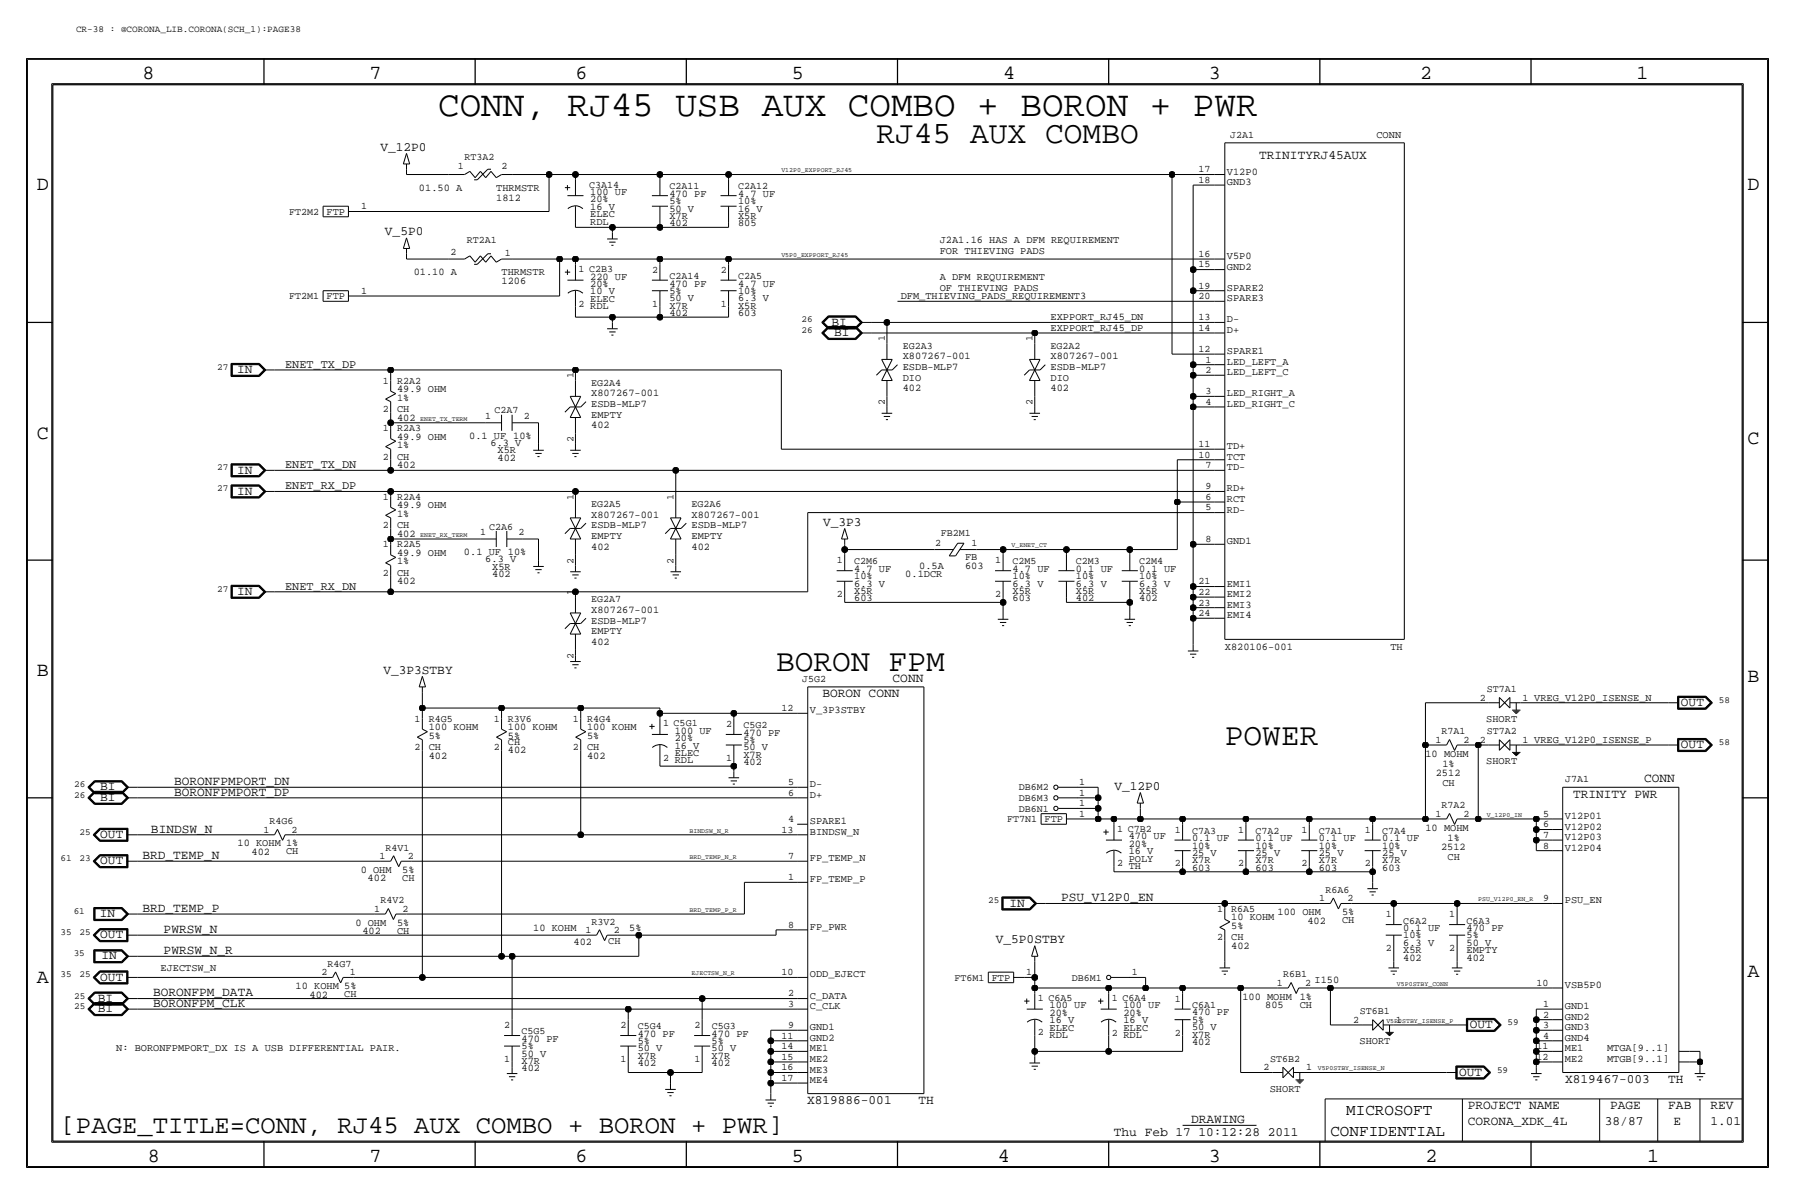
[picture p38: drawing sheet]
<svg xmlns="http://www.w3.org/2000/svg" width="432mm" height="287mm" viewBox="0 0 432 287" stroke-linecap="round" stroke-linejoin="round" font-family="sans-serif">
<defs><g id="words">
<text font-size="8.6" x="105.4" y="28">CONN, RJ45 USB AUX COMBO + BORON + PWR</text>
<g font-size="7.5">
<text x="210.8" y="34.3">RJ45 AUX COMBO</text>
<text x="186.7" y="161.3">BORON FPM</text>
<text x="294.6" y="179.1">POWER</text>
</g>
<text font-size="6.2" x="14.6" y="272.5">[PAGE_TITLE=CONN, RJ45 AUX COMBO + BORON + PWR]</text>
<g font-size="4.8">
<text x="34.3" y="19.1">8</text>
<text x="88.9" y="19.1">7</text>
<text x="138.4" y="19.1">6</text>
<text x="190.5" y="19.1">5</text>
<text x="241.3" y="19.1">4</text>
<text x="290.8" y="19.1">3</text>
<text x="341.6" y="19.1">2</text>
<text x="393.7" y="19.1">1</text>
<text x="8.9" y="45.8">D</text>
<text x="420.4" y="45.8">D</text>
<text x="8.9" y="105.5">C</text>
<text x="420.4" y="106.7">C</text>
<text x="8.9" y="162.6">B</text>
<text x="420.4" y="163.9">B</text>
<text x="8.9" y="236.3">A</text>
<text x="420.4" y="235">A</text>
<text x="35.5" y="279.4">8</text>
<text x="88.9" y="279.4">7</text>
<text x="138.4" y="279.4">6</text>
<text x="190.5" y="279.4">5</text>
<text x="240" y="279.4">4</text>
<text x="290.8" y="279.4">3</text>
<text x="342.9" y="279.4">2</text>
<text x="396.2" y="279.4">1</text>
</g>
<g font-size="3.8">
<text x="323.9" y="268">MICROSOFT</text>
<text x="320" y="273.1">CONFIDENTIAL</text>
</g>
<g font-size="3.1">
<text x="91.5" y="36.2">V_12P0</text>
<text x="302.9" y="38.2">TRINITYRJ45AUX</text>
<text x="92.6" y="56.5">V_5P0</text>
<text x="200.1" y="78.3">BI</text>
<text x="200.7" y="80.8">BI</text>
<text x="57" y="89.7">IN</text>
<text x="57" y="113.8">IN</text>
<text x="57" y="118.9">IN</text>
<text x="198" y="126.4">V_3P3</text>
<text x="57" y="143.1">IN</text>
<text x="92.3" y="162">V_3P3STBY</text>
<text x="197.9" y="167.7">BORON CONN</text>
<text x="214.7" y="164">CONN</text>
<text x="404.4" y="169.7">OUT</text>
<text x="404.4" y="179.9">OUT</text>
<text x="24.1" y="190">BI</text>
<text x="41.9" y="188.8">BORONFPMPORT_DN</text>
<text x="41.9" y="191.3">BORONFPMPORT_DP</text>
<text x="268.1" y="189.9">V_12P0</text>
<text x="378.4" y="191.8">TRINITY PWR</text>
<text x="395.5" y="188">CONN</text>
<text x="24.1" y="192.6">BI</text>
<text x="24.1" y="201.5">OUT</text>
<text x="36.3" y="200.2">BINDSW_N</text>
<text x="24.1" y="207.8">OUT</text>
<text x="34.3" y="206.6">BRD_TEMP_N</text>
<text x="24" y="220.5">IN</text>
<text x="34.3" y="219.3">BRD_TEMP_P</text>
<text x="242.8" y="218">IN</text>
<text x="255.3" y="216.7">PSU_V12P0_EN</text>
<text x="24.1" y="225.6">OUT</text>
<text x="39.4" y="224.3">PWRSW_N</text>
<text x="239.6" y="226.7">V_5P0STBY</text>
<text x="24.4" y="230.7">IN</text>
<text x="39.4" y="229.4">PWRSW_N_R</text>
<text x="24.1" y="235.8">OUT</text>
<text x="36.8" y="239.6">BORONFPM_DATA</text>
<text x="23.5" y="240.8">BI</text>
<text x="23.5" y="243.4">BI</text>
<text x="36.8" y="242.1">BORONFPM_CLK</text>
<text x="353.6" y="247.2">OUT</text>
<text x="351" y="258.6">OUT</text>
<text x="376.5" y="260.4">X819467-003</text>
<text x="401.3" y="260.4">TH</text>
<text x="194.2" y="265.4">X819886-001</text>
<text x="221" y="265.5">TH</text>
<text x="353.1" y="266.8">PROJECT NAME</text>
<text x="387.3" y="266.8">PAGE</text>
<text x="401.3" y="266.8">FAB</text>
<text x="411.5" y="266.8">REV</text>
<text x="268" y="273.1">Thu Feb 17 10:12:28 2011</text>
<text x="286.5" y="270.1">DRAWING</text>
<text x="353.1" y="270.6">CORONA_XDK_4L</text>
<text x="386.1" y="270.6">38/87</text>
<text x="402.6" y="270.6">E</text>
<text x="411.5" y="270.6">1.01</text>
</g>
<g font-size="2.9">
<text x="68.6" y="88.4">ENET_TX_DP</text>
<text x="68.6" y="112.6">ENET_TX_DN</text>
<text x="68.6" y="117.7">ENET_RX_DP</text>
<text x="68.6" y="141.8">ENET_RX_DN</text>
</g>
<g font-size="2.5">
<text x="331.1" y="33.1">CONN</text>
<text x="295.1" y="42">V12P0</text>
<text x="100.8" y="46">01.50 A</text>
<text x="119.4" y="46">THRMSTR</text>
<text x="142" y="46.9">100 UF</text>
<text x="161" y="47.3">470 PF</text>
<text x="177.5" y="47.3">4.7 UF</text>
<text x="295.1" y="44.5">GND3</text>
<text x="78.5" y="51.6">FTP</text>
<text x="119.4" y="48.3">1812</text>
<text x="142" y="48.7">20%</text>
<text x="142" y="50.4">16 V</text>
<text x="142" y="52.2">ELEC</text>
<text x="161" y="50.9">50 V</text>
<text x="161" y="52.6">X7R</text>
<text x="161" y="49.1">5%</text>
<text x="177.5" y="50.9">16 V</text>
<text x="177.5" y="49.1">10%</text>
<text x="177.5" y="52.6">X5R</text>
<text x="142" y="54">RDL</text>
<text x="161" y="54.4">402</text>
<text x="177.5" y="54.4">805</text>
<text x="226.1" y="58.5">J2A1.16 HAS A DFM REQUIREMENT</text>
<text x="226.1" y="61">FOR THIEVING PADS</text>
<text x="295.1" y="62.3">V5P0</text>
<text x="295.1" y="64.8">GND2</text>
<text x="78.5" y="71.9">FTP</text>
<text x="99.5" y="66.1">01.10 A</text>
<text x="120.7" y="66.1">THRMSTR</text>
<text x="120.7" y="68.4">1206</text>
<text x="142" y="67.2">220 UF</text>
<text x="142" y="70.8">10 V</text>
<text x="142" y="69">20%</text>
<text x="161" y="68.9">470 PF</text>
<text x="161" y="70.7">5%</text>
<text x="177.5" y="68.9">4.7 UF</text>
<text x="177.5" y="70.7">10%</text>
<text x="216.7" y="71.9">DFM_THIEVING_PADS_REQUIREMENT3</text>
<text x="226.1" y="69.9">OF THIEVING PADS</text>
<text x="226.1" y="67.4">A DFM REQUIREMENT</text>
<text x="295.1" y="69.9">SPARE2</text>
<text x="142" y="72.5">ELEC</text>
<text x="161" y="72.4">50 V</text>
<text x="161" y="74.2">X7R</text>
<text x="161" y="76">402</text>
<text x="177.5" y="72.4">6.3 V</text>
<text x="177.5" y="76">603</text>
<text x="177.5" y="74.2">X5R</text>
<text x="252.7" y="77">EXPPORT_RJ45_DN</text>
<text x="295.1" y="72.4">SPARE3</text>
<text x="295.1" y="77.5">D-</text>
<text x="252.7" y="79.6">EXPPORT_RJ45_DP</text>
<text x="295.1" y="80.1">D+</text>
<text x="217.2" y="86.4">X807267-001</text>
<text x="217.2" y="89">ESDB-MLP7</text>
<text x="252.7" y="86.4">X807267-001</text>
<text x="252.7" y="89">ESDB-MLP7</text>
<text x="295.1" y="85.1">SPARE1</text>
<text x="295.1" y="87.7">LED_LEFT_A</text>
<text x="95.5" y="94.3">49.9 OHM</text>
<text x="142.2" y="95.3">X807267-001</text>
<text x="217.2" y="91.5">DIO</text>
<text x="217.2" y="94">402</text>
<text x="252.7" y="91.5">DIO</text>
<text x="252.7" y="94">402</text>
<text x="295.1" y="90.2">LED_LEFT_C</text>
<text x="295.1" y="95.3">LED_RIGHT_A</text>
<text x="95.5" y="96.3">1%</text>
<text x="95.5" y="99.1">CH</text>
<text x="95.5" y="101.1">402</text>
<text x="142.2" y="97.8">ESDB-MLP7</text>
<text x="142.2" y="100.4">EMPTY</text>
<text x="295.1" y="97.8">LED_RIGHT_C</text>
<text x="95.5" y="107.8">1%</text>
<text x="95.5" y="105.7">49.9 OHM</text>
<text x="112.9" y="105.5">0.1 UF 10%</text>
<text x="118" y="107.2">6.3 V</text>
<text x="142.2" y="102.9">402</text>
<text x="295.1" y="108">TD+</text>
<text x="95.5" y="110.5">CH</text>
<text x="95.5" y="112.6">402</text>
<text x="119.7" y="110.8">402</text>
<text x="119.7" y="109">X5R</text>
<text x="295.1" y="113.1">TD-</text>
<text x="295.1" y="110.5">TCT</text>
<text x="295.1" y="118.2">RD+</text>
<text x="95.5" y="124.3">1%</text>
<text x="95.5" y="122.2">49.9 OHM</text>
<text x="142.2" y="124.5">X807267-001</text>
<text x="166.4" y="124.5">X807267-001</text>
<text x="295.1" y="123.2">RD-</text>
<text x="295.1" y="120.7">RCT</text>
<text x="95.5" y="129.1">402</text>
<text x="95.5" y="127.1">CH</text>
<text x="142.2" y="127">ESDB-MLP7</text>
<text x="142.2" y="129.6">EMPTY</text>
<text x="166.4" y="129.6">EMPTY</text>
<text x="166.4" y="127">ESDB-MLP7</text>
<text x="295.1" y="130.9">GND1</text>
<text x="95.5" y="135.7">1%</text>
<text x="95.5" y="133.7">49.9 OHM</text>
<text x="111.6" y="133.4">0.1 UF 10%</text>
<text x="116.7" y="135.2">6.3 V</text>
<text x="118.4" y="137">X5R</text>
<text x="142.2" y="132.1">402</text>
<text x="166.4" y="132.1">402</text>
<text x="205.5" y="137.5">4.7 UF</text>
<text x="221.1" y="136.7">0.5A</text>
<text x="232.2" y="136.7">603</text>
<text x="232.2" y="134.7">FB</text>
<text x="243.6" y="137.5">4.7 UF</text>
<text x="258.8" y="137.5">0.1 UF</text>
<text x="274.1" y="137.5">0.1 UF</text>
<text x="95.5" y="138.5">CH</text>
<text x="95.5" y="140.5">402</text>
<text x="118.4" y="138.7">402</text>
<text x="205.5" y="142.8">X5R</text>
<text x="205.5" y="139.2">10%</text>
<text x="205.5" y="141">6.3 V</text>
<text x="217.8" y="138.7">0.1DCR</text>
<text x="243.6" y="142.8">X5R</text>
<text x="243.6" y="139.2">10%</text>
<text x="243.6" y="141">6.3 V</text>
<text x="258.8" y="139.2">10%</text>
<text x="258.8" y="141">6.3 V</text>
<text x="258.8" y="142.8">X5R</text>
<text x="274.1" y="139.2">10%</text>
<text x="274.1" y="141">6.3 V</text>
<text x="274.1" y="142.8">X5R</text>
<text x="295.1" y="143.6">EMI2</text>
<text x="295.1" y="141">EMI1</text>
<text x="142.2" y="147.4">X807267-001</text>
<text x="142.2" y="149.9">ESDB-MLP7</text>
<text x="205.5" y="144.6">603</text>
<text x="243.6" y="144.6">603</text>
<text x="258.8" y="144.6">402</text>
<text x="274.1" y="144.6">402</text>
<text x="295.1" y="148.6">EMI4</text>
<text x="295.1" y="146.1">EMI3</text>
<text x="142.2" y="152.4">EMPTY</text>
<text x="142.2" y="155">402</text>
<text x="294.6" y="156.3">X820106-001</text>
<text x="334.5" y="156.3">TH</text>
<text x="194.8" y="171.5">V_3P3STBY</text>
<text x="357.5" y="173.5">SHORT</text>
<text x="103.1" y="177.6">5%</text>
<text x="103.1" y="175.6">100 KOHM</text>
<text x="122.2" y="177.6">5%</text>
<text x="122.2" y="179.1">CH</text>
<text x="122.2" y="175.6">100 KOHM</text>
<text x="141.2" y="177.6">5%</text>
<text x="141.2" y="175.6">100 KOHM</text>
<text x="162.3" y="176.4">100 UF</text>
<text x="162.3" y="178.2">20%</text>
<text x="162.3" y="180">16 V</text>
<text x="178.8" y="178.6">5%</text>
<text x="178.8" y="176.8">470 PF</text>
<text x="103.1" y="180.4">CH</text>
<text x="103.1" y="182.4">402</text>
<text x="122.2" y="181.2">402</text>
<text x="141.2" y="182.4">402</text>
<text x="141.2" y="180.4">CH</text>
<text x="162.3" y="181.8">ELEC</text>
<text x="178.8" y="180.4">50 V</text>
<text x="178.8" y="182.2">X7R</text>
<text x="178.8" y="183.9">402</text>
<text x="342.9" y="181.9">10 MOHM</text>
<text x="347" y="184.5">1%</text>
<text x="357.5" y="183.7">SHORT</text>
<text x="194.8" y="191.8">D+</text>
<text x="194.8" y="189.3">D-</text>
<text x="345.4" y="186.5">2512</text>
<text x="347" y="188.9">CH</text>
<text x="251.3" y="197.7">FTP</text>
<text x="376.4" y="196.9">V12P01</text>
<text x="57.1" y="203.5">10 KOHM 1%</text>
<text x="194.8" y="200.7">BINDSW_N</text>
<text x="194.8" y="198.2">SPARE1</text>
<text x="271.5" y="203.6">20%</text>
<text x="271.5" y="201.8">470 UF</text>
<text x="286.8" y="202.2">0.1 UF</text>
<text x="302" y="202.2">0.1 UF</text>
<text x="317.2" y="202.2">0.1 UF</text>
<text x="332.5" y="202.2">0.1 UF</text>
<text x="342.9" y="199.7">10 MOHM</text>
<text x="348.2" y="202.2">1%</text>
<text x="376.4" y="202">V12P03</text>
<text x="376.4" y="199.4">V12P02</text>
<text x="60.5" y="205.5">402</text>
<text x="68.8" y="205.4">CH</text>
<text x="86.8" y="209.9">0 OHM</text>
<text x="96.8" y="209.9">5%</text>
<text x="194.8" y="207.1">FP_TEMP_N</text>
<text x="271.5" y="207.2">POLY</text>
<text x="271.5" y="205.4">16 V</text>
<text x="286.8" y="204">10%</text>
<text x="286.8" y="205.8">25 V</text>
<text x="286.8" y="207.6">X7R</text>
<text x="286.8" y="209.3">603</text>
<text x="302" y="207.6">X7R</text>
<text x="302" y="204">10%</text>
<text x="302" y="205.8">25 V</text>
<text x="302" y="209.3">603</text>
<text x="317.2" y="209.3">603</text>
<text x="317.2" y="207.6">X7R</text>
<text x="317.2" y="205.8">25 V</text>
<text x="317.2" y="204">10%</text>
<text x="332.5" y="205.8">25 V</text>
<text x="332.5" y="204">10%</text>
<text x="332.5" y="207.6">X7R</text>
<text x="332.5" y="209.3">603</text>
<text x="346.7" y="204.3">2512</text>
<text x="348.2" y="206.7">CH</text>
<text x="376.4" y="204.5">V12P04</text>
<text x="88.4" y="211.9">402</text>
<text x="96.8" y="211.8">CH</text>
<text x="194.8" y="212.1">FP_TEMP_P</text>
<text x="296.2" y="221.3">10 KOHM</text>
<text x="307.3" y="220">100 OHM</text>
<text x="322.8" y="222">CH</text>
<text x="322.8" y="220">5%</text>
<text x="376.4" y="217.2">PSU_EN</text>
<text x="85.5" y="222.6">0 OHM</text>
<text x="87.2" y="224.6">402</text>
<text x="95.5" y="222.6">5%</text>
<text x="95.5" y="224.5">CH</text>
<text x="128.3" y="223.8">10 KOHM</text>
<text x="138" y="227.1">402</text>
<text x="146.3" y="227">CH</text>
<text x="151.4" y="223.8">5%</text>
<text x="194.8" y="223.6">FP_PWR</text>
<text x="296.2" y="223.3">5%</text>
<text x="296.2" y="226.1">CH</text>
<text x="314.5" y="222.1">402</text>
<text x="337.6" y="227.4">6.3 V</text>
<text x="337.6" y="225.6">10%</text>
<text x="337.6" y="223.8">0.1 UF</text>
<text x="352.8" y="225.6">5%</text>
<text x="352.8" y="227.4">50 V</text>
<text x="352.8" y="223.8">470 PF</text>
<text x="38.6" y="233.4">EJECTSW_N</text>
<text x="296.2" y="228.1">402</text>
<text x="337.6" y="229.2">X5R</text>
<text x="337.6" y="230.9">402</text>
<text x="352.8" y="230.9">402</text>
<text x="352.8" y="229.2">EMPTY</text>
<text x="71.1" y="237.8">10 KOHM 5%</text>
<text x="74.5" y="239.8">402</text>
<text x="82.8" y="239.7">CH</text>
<text x="194.8" y="235">ODD_EJECT</text>
<text x="238.6" y="235.8">FTP</text>
<text x="316.2" y="236.3">I150</text>
<text x="376.4" y="237.5">VSB5P0</text>
<text x="194.8" y="240.1">C_DATA</text>
<text x="194.8" y="242.6">C_CLK</text>
<text x="252.5" y="242.5">100 UF</text>
<text x="252.5" y="244.2">20%</text>
<text x="270.3" y="244.2">20%</text>
<text x="270.3" y="242.5">100 UF</text>
<text x="286.8" y="244.1">470 PF</text>
<text x="286.8" y="245.9">5%</text>
<text x="298.9" y="240.3">100 MOHM</text>
<text x="304.3" y="242.4">805</text>
<text x="312.7" y="240.3">1%</text>
<text x="312.7" y="242.3">CH</text>
<text x="376.4" y="242.6">GND1</text>
<text x="376.4" y="245.2">GND2</text>
<text x="125.5" y="250.5">470 PF</text>
<text x="153.4" y="251">5%</text>
<text x="153.4" y="249.2">470 PF</text>
<text x="171.2" y="249.2">470 PF</text>
<text x="171.2" y="251">5%</text>
<text x="194.8" y="250.2">GND2</text>
<text x="194.8" y="247.7">GND1</text>
<text x="252.5" y="247.8">ELEC</text>
<text x="252.5" y="246">16 V</text>
<text x="252.5" y="249.6">RDL</text>
<text x="270.3" y="246">16 V</text>
<text x="270.3" y="247.8">ELEC</text>
<text x="286.8" y="247.7">50 V</text>
<text x="286.8" y="249.5">X7R</text>
<text x="286.8" y="251.3">402</text>
<text x="327.1" y="251">SHORT</text>
<text x="376.4" y="250.2">GND4</text>
<text x="376.4" y="247.7">GND3</text>
<text x="27.9" y="252.8">N: BORONFPMPORT_DX IS A USB DIFFERENTIAL PAIR.</text>
<text x="125.5" y="254.1">50 V</text>
<text x="125.5" y="255.8">X7R</text>
<text x="125.5" y="257.6">402</text>
<text x="125.5" y="252.3">5%</text>
<text x="153.4" y="252.8">50 V</text>
<text x="153.4" y="254.6">X7R</text>
<text x="153.4" y="256.3">402</text>
<text x="171.2" y="252.8">50 V</text>
<text x="171.2" y="254.6">X7R</text>
<text x="171.2" y="256.3">402</text>
<text x="194.8" y="252.8">ME1</text>
<text x="194.8" y="255.3">ME2</text>
<text x="194.8" y="257.9">ME3</text>
<text x="376.4" y="252.8">ME1</text>
<text x="376.4" y="255.3">ME2</text>
<text x="386.6" y="252.8">MTGA[9..1]</text>
<text x="386.6" y="255.3">MTGB[9..1]</text>
<text x="194.8" y="260.4">ME4</text>
<text x="305.5" y="262.4">SHORT</text>
</g>
<g font-size="2.4">
<text x="295.9" y="33.1">J2A1</text>
<text x="110.1" y="40.7">1</text>
<text x="111.8" y="38.4">RT3A2</text>
<text x="120.6" y="40.7">2</text>
<text x="288.3" y="41.4">17</text>
<text x="141.7" y="45.1">C3A14</text>
<text x="161" y="45.5">C2A11</text>
<text x="177.5" y="45.5">C2A12</text>
<text x="288.3" y="44">18</text>
<text x="69.6" y="51.6">FT2M2</text>
<text x="86.9" y="50.3">1</text>
<text x="112.3" y="58.5">RT2A1</text>
<text x="108.4" y="61.4">2</text>
<text x="121.5" y="61.5">1</text>
<text x="139.2" y="65.3">1 C2B3</text>
<text x="156.9" y="65.6">2</text>
<text x="173.4" y="65.6">2</text>
<text x="288.3" y="61.8">16</text>
<text x="288.3" y="64.3">15</text>
<text x="69.6" y="71.9">FT2M1</text>
<text x="86.9" y="70.7">1</text>
<text x="161" y="67.1">C2A14</text>
<text x="177.5" y="67.1">C2A5</text>
<text x="288.3" y="71.9">20</text>
<text x="288.3" y="69.4">19</text>
<text x="139.2" y="73.7">2 RDL</text>
<text x="156.9" y="73.7">1</text>
<text x="173.4" y="73.7">1</text>
<text x="288.3" y="77">13</text>
<text x="212.9" y="82.1" transform="rotate(-90 212.9 82.1)">1</text>
<text x="217.2" y="83.9">EG2A3</text>
<text x="248.4" y="82.1" transform="rotate(-90 248.4 82.1)">1</text>
<text x="252.7" y="83.9">EG2A2</text>
<text x="288.3" y="79.5">14</text>
<text x="288.3" y="84.6">12</text>
<text x="290" y="89.7">2</text>
<text x="290" y="87.2">1</text>
<text x="92.1" y="92.2">1</text>
<text x="95.5" y="92.3">R2A2</text>
<text x="137.9" y="91" transform="rotate(-90 137.9 91)">1</text>
<text x="142.2" y="92.8">EG2A4</text>
<text x="290" y="94.8">3</text>
<text x="92.1" y="99.1">2</text>
<text x="116.7" y="100.6">1</text>
<text x="118.9" y="99.4">C2A7</text>
<text x="126" y="100.6">2</text>
<text x="212.9" y="97.4" transform="rotate(-90 212.9 97.4)">2</text>
<text x="248.4" y="97.4" transform="rotate(-90 248.4 97.4)">2</text>
<text x="290" y="97.3">4</text>
<text x="92.1" y="103.7">1</text>
<text x="95.5" y="103.7">R2A3</text>
<text x="137.9" y="106.3" transform="rotate(-90 137.9 106.3)">2</text>
<text x="288.3" y="107.5">11</text>
<text x="92.1" y="110.5">2</text>
<text x="288.3" y="110">10</text>
<text x="290" y="112.6">7</text>
<text x="290" y="117.6">9</text>
<text x="92.1" y="120.2">1</text>
<text x="95.5" y="120.2">R2A4</text>
<text x="137.9" y="120.2" transform="rotate(-90 137.9 120.2)">1</text>
<text x="142.2" y="122">EG2A5</text>
<text x="162.1" y="120.2" transform="rotate(-90 162.1 120.2)">1</text>
<text x="166.4" y="122">EG2A6</text>
<text x="290" y="122.7">5</text>
<text x="290" y="120.2">6</text>
<text x="92.1" y="127">2</text>
<text x="92.1" y="131.6">1</text>
<text x="95.5" y="131.6">R2A5</text>
<text x="115.5" y="128.6">1</text>
<text x="117.7" y="127.3">C2A6</text>
<text x="124.7" y="128.6">2</text>
<text x="224.9" y="131.4">2</text>
<text x="226.3" y="128.8">FB2M1</text>
<text x="233.7" y="131.4">1</text>
<text x="290" y="130.3">8</text>
<text x="137.9" y="135.5" transform="rotate(-90 137.9 135.5)">2</text>
<text x="162.1" y="135.5" transform="rotate(-90 162.1 135.5)">2</text>
<text x="201.3" y="135.4">1</text>
<text x="205.5" y="135.7">C2M6</text>
<text x="239.4" y="135.4">1</text>
<text x="243.6" y="135.7">C2M5</text>
<text x="258.8" y="135.7">C2M3</text>
<text x="274.1" y="135.7">C2M4</text>
<text x="92.1" y="138.5">2</text>
<text x="137.9" y="143.1" transform="rotate(-90 137.9 143.1)">1</text>
<text x="201.3" y="143.6">2</text>
<text x="239.4" y="143.6">2</text>
<text x="288.3" y="143">22</text>
<text x="288.3" y="140.5">21</text>
<text x="142.2" y="144.8">EG2A7</text>
<text x="288.3" y="148.1">24</text>
<text x="288.3" y="145.6">23</text>
<text x="137.9" y="158.4" transform="rotate(-90 137.9 158.4)">2</text>
<text x="192.9" y="164">J5G2</text>
<text x="357.6" y="166.4">ST7A1</text>
<text x="99.7" y="173.5">1</text>
<text x="103.1" y="173.5">R4G5</text>
<text x="118.8" y="173.5">1</text>
<text x="122.2" y="173.5">R3V6</text>
<text x="137.8" y="173.5">1</text>
<text x="141.2" y="173.5">R4G4</text>
<text x="188" y="171">12</text>
<text x="356" y="168.5">2</text>
<text x="366.3" y="168.5">1 VREG_V12P0_ISENSE_N</text>
<text x="159.5" y="174.5">1 C5G1</text>
<text x="174.7" y="174.8">2</text>
<text x="178.8" y="175.1">C5G2</text>
<text x="345.3" y="178.6">1</text>
<text x="346.8" y="176.6">R7A1</text>
<text x="352.1" y="178.6">2</text>
<text x="356" y="178.6">2</text>
<text x="357.6" y="176.6">ST7A2</text>
<text x="366.3" y="178.6">1 VREG_V12P0_ISENSE_P</text>
<text x="99.7" y="180.4">2</text>
<text x="118.8" y="180.4">2</text>
<text x="137.8" y="180.4">2</text>
<text x="159.5" y="182.9">2 RDL</text>
<text x="174.7" y="182.9">1</text>
<text x="189.6" y="188.8">5</text>
<text x="189.6" y="191.3">6</text>
<text x="245.1" y="190">DB6M2</text>
<text x="259.6" y="191.3">1</text>
<text x="259.6" y="188.8">1</text>
<text x="376.5" y="188">J7A1</text>
<text x="189.6" y="197.7">4</text>
<text x="242.3" y="197.7">FT7N1</text>
<text x="245.1" y="195.1">DB6N1</text>
<text x="245.1" y="192.6">DB6M3</text>
<text x="259.6" y="193.9">1</text>
<text x="259.6" y="196.4">1</text>
<text x="345.3" y="196.4">1</text>
<text x="346.8" y="194.4">R7A2</text>
<text x="352.1" y="196.4">2</text>
<text x="371.2" y="196.4">5</text>
<text x="63.4" y="200.2">1</text>
<text x="64.8" y="198.2">R4G6</text>
<text x="70.2" y="200.2">2</text>
<text x="188" y="200.2">13</text>
<text x="268.7" y="199.9">1 C7B2</text>
<text x="282.6" y="200.2">1</text>
<text x="286.8" y="200.5">C7A3</text>
<text x="297.8" y="200.2">1</text>
<text x="302" y="200.5">C7A2</text>
<text x="313.1" y="200.2">1</text>
<text x="317.2" y="200.5">C7A1</text>
<text x="328.3" y="200.2">1</text>
<text x="332.5" y="200.5">C7A4</text>
<text x="371.2" y="201.5">7</text>
<text x="371.2" y="198.9">6</text>
<text x="91.3" y="206.6">1</text>
<text x="92.8" y="204.5">R4V1</text>
<text x="98.1" y="206.6">2</text>
<text x="189.6" y="206.6">7</text>
<text x="268.7" y="208.3">2 TH</text>
<text x="282.6" y="208.3">2</text>
<text x="297.8" y="208.3">2</text>
<text x="313.1" y="208.3">2</text>
<text x="328.3" y="208.3">2</text>
<text x="371.2" y="204">8</text>
<text x="189.6" y="211.6">1</text>
<text x="318.8" y="214.7">R6A6</text>
<text x="90" y="219.3">1</text>
<text x="91.5" y="217.2">R4V2</text>
<text x="96.8" y="219.3">2</text>
<text x="292.8" y="219.2">1</text>
<text x="296.2" y="219.3">R6A5</text>
<text x="317.4" y="216.7">1</text>
<text x="324.2" y="216.7">2</text>
<text x="333.4" y="220.5">1</text>
<text x="348.6" y="220.5">1</text>
<text x="371.2" y="216.7">9</text>
<text x="140.8" y="224.3">1</text>
<text x="142.3" y="222.3">R3V2</text>
<text x="147.6" y="224.3">2</text>
<text x="189.6" y="223.1">8</text>
<text x="292.8" y="226.1">2</text>
<text x="337.6" y="222.1">C6A2</text>
<text x="352.8" y="222.1">C6A3</text>
<text x="78.8" y="232.5">R4G7</text>
<text x="333.4" y="228.6">2</text>
<text x="348.6" y="228.6">2</text>
<text x="77.3" y="234.5">2</text>
<text x="84.1" y="234.5">1</text>
<text x="188" y="234.5">10</text>
<text x="189.6" y="239.6">2</text>
<text x="229.6" y="235.8">FT6M1</text>
<text x="246.9" y="234.5">1</text>
<text x="257.8" y="235.8">DB6M1</text>
<text x="272.3" y="234.5">1</text>
<text x="307.2" y="237">1</text>
<text x="308.7" y="235">R6B1</text>
<text x="314" y="237">2</text>
<text x="369.6" y="237">10</text>
<text x="189.6" y="242.1">3</text>
<text x="249.7" y="240.6">1 C6A5</text>
<text x="267.5" y="240.6">1 C6A4</text>
<text x="282.6" y="240.8">1</text>
<text x="286.8" y="242.4">C6A1</text>
<text x="325.5" y="245.9">2</text>
<text x="327.2" y="243.9">ST6B1</text>
<text x="335.8" y="245.9">1</text>
<text x="371.2" y="244.6">2</text>
<text x="371.2" y="242.1">1</text>
<text x="121.3" y="247.2">2</text>
<text x="125.5" y="248.7">C5G5</text>
<text x="149.3" y="247.2">2</text>
<text x="153.4" y="247.4">C5G4</text>
<text x="167" y="247.2">2</text>
<text x="171.2" y="247.4">C5G3</text>
<text x="188" y="249.7">11</text>
<text x="189.6" y="247.2">9</text>
<text x="249.7" y="249">2</text>
<text x="267.5" y="249">2 RDL</text>
<text x="282.6" y="249">2</text>
<text x="371.2" y="249.7">4</text>
<text x="371.2" y="247.2">3</text>
<text x="121.3" y="255.3">1</text>
<text x="149.3" y="255.3">1</text>
<text x="167" y="255.3">1</text>
<text x="188" y="257.4">16</text>
<text x="188" y="254.8">15</text>
<text x="188" y="252.3">14</text>
<text x="303.9" y="257.4">2</text>
<text x="305.6" y="255.3">ST6B2</text>
<text x="314.2" y="257.4">1</text>
<text x="369.6" y="254.8">12</text>
<text x="369.6" y="252.3">11</text>
<text x="188" y="259.9">17</text>
</g>
<g font-size="2.3">
<text x="18.3" y="7.7">CR-38 : @CORONA_LIB.CORONA(SCH_1):PAGE38</text>
<text x="192.8" y="77.5">26</text>
<text x="192.8" y="80.1">26</text>
<text x="52.3" y="89">27</text>
<text x="52.3" y="113.1">27</text>
<text x="52.3" y="118.2">27</text>
<text x="52.3" y="142.3">27</text>
<text x="413.5" y="169">58</text>
<text x="413.5" y="179.1">58</text>
<text x="17.8" y="189.3">26</text>
<text x="17.8" y="191.8">26</text>
<text x="19.1" y="200.7">25</text>
<text x="14.5" y="207.1">61</text>
<text x="19.1" y="207.1">23</text>
<text x="17.7" y="219.8">61</text>
<text x="237.7" y="217.2">25</text>
<text x="14.5" y="224.8">35</text>
<text x="19.1" y="224.8">25</text>
<text x="17.7" y="229.9">35</text>
<text x="14.5" y="235">35</text>
<text x="19.1" y="235">25</text>
<text x="17.8" y="242.6">25</text>
<text x="17.8" y="240.1">25</text>
<text x="362.7" y="246.4">59</text>
<text x="360.1" y="257.9">59</text>
</g>
<g font-size="1.6">
<text x="188" y="41.5">V12P0_EXPPORT_RJ45</text>
<text x="188" y="61.8">V5P0_EXPPORT_RJ45</text>
<text x="101.1" y="101.1">ENET_TX_TERM</text>
<text x="101.1" y="129.1">ENET_RX_TERM</text>
<text x="243.3" y="131.6">V_ENET_CT</text>
<text x="357.6" y="196.4">V_12P0_IN</text>
<text x="165.9" y="200.2">BINDSW_N_R</text>
<text x="165.9" y="206.6">BRD_TEMP_N_R</text>
<text x="165.9" y="219.3">BRD_TEMP_P_R</text>
<text x="355.6" y="216.7">PSU_V12P0_EN_R</text>
<text x="166.4" y="234.5">EJECTSW_N_R</text>
<text x="336" y="237">V5P0STBY_CONN</text>
<text x="333.5" y="245.9">V5P0STBY_ISENSE_P</text>
<text x="317" y="257.4">V5P0STBY_ISENSE_N</text>
</g>
</g></defs>
<!-- layer: Nets -->
<g fill="none" stroke="#000" stroke-width=".24">
<path d="M86.4 50.9h45.7zM97.8 40.7v1.3zM97.8 42h10.1zM123.2 42h8.9zM132.1 42v8.9zM132.1 42h6.3zM138.4 54.7h8.9zM138.4 53.4v1.3zM138.4 42h20.3zM138.4 42v1.2zM147.3 54.7h11.4zM147.3 54.7v1.2z"/>
<path d="M158.7 53.4v1.3zM158.7 42h16.6zM158.7 42v1.2zM158.8 54.7h16.5zM175.3 53.4v1.3zM175.3 42v1.2zM175.3 42h106.6zM281.9 42h10.2zM281.9 42v43.1zM287 44.5v20.3zM287 44.5h5.1zM86.4 71.2h48.2z"/>
<path d="M97.8 61v1.3zM97.8 62.3h10.1zM123.2 62.3h11.4zM134.6 62.3v8.9zM134.6 62.3h3.8zM138.4 73.7v2.6zM138.4 62.3h20.3zM138.4 62.3v1.3zM138.4 76.3h8.9zM147.3 76.3h11.4zM147.3 76.3v1.2zM158.7 73.7v2.6z"/>
<path d="M158.7 62.3h16.6zM158.7 62.3v1.3zM158.8 76.3h16.5zM175.3 62.3h116.8zM175.3 73.7v2.6zM175.3 62.3v1.3zM209.5 77.5h3.9zM213.4 77.5v5.1zM213.4 77.5h78.7zM215.9 72.4h76.2zM287 69.9v17.8zM287 64.8v5.1z"/>
<path d="M287 69.9h5.1zM287 64.8h5.1zM66 89h28zM94 99.1v2.6zM94 89h44.4zM94 89v2.5zM138.4 89h49.6zM138.4 89v2.5zM188 89v19zM209.5 80.1h39.4zM213.4 95.3v2.5zM248.9 95.3v2.5z"/>
<path d="M248.9 80.1h43.2zM248.9 80.1v2.5zM281.9 85.1h10.2zM287 97.8v33.1zM287 95.3v2.5zM287 90.2v5.1zM287 87.7v2.5zM287 97.8h5.1zM287 95.3h5.1zM287 90.2h5.1zM287 87.7h5.1zM66 118.2h28z"/>
<path d="M66 113.1h28zM94 101.7h22.8zM94 118.2v1.2zM94 118.2h44.4zM94 101.7v1.2zM94 113.1h68.6zM94 110.5v2.6zM127 101.7h2.5zM129.5 101.7v5zM138.4 104.2v2.5zM138.4 118.2h153.7zM138.4 118.2v2.5z"/>
<path d="M162.6 113.1h129.5zM162.6 113.1v7.6zM188 108h104.1zM283.2 110.5v10.2zM283.2 110.5h8.9zM94 129.6v1.3zM94 127.1v2.5zM94 138.5v3.8zM94 129.6h21.6zM125.7 129.6h3.8zM129.5 129.6v5.1zM138.4 133.4v2.5z"/>
<path d="M162.6 133.4v2.5zM194.3 123.2h97.8zM194.3 123.2v19.1zM203.2 132.1v1.3zM203.2 130.9v1.2zM203.2 132.1h21.6zM234.9 132.1h6.4zM241.3 132.1h15.2zM241.3 132.1v1.3zM256.5 132.1h15.3zM256.5 132.1v1.3zM271.8 132.1h11.4z"/>
<path d="M271.8 132.1v1.3zM283.2 120.7v11.4zM283.2 120.7h8.9zM287 130.9v10.1zM287 130.9h5.1zM66 142.3h28zM94 142.3h44.4zM138.4 156.3v1.2zM138.4 142.3h55.9zM138.4 142.3v1.3zM203.2 144.8h38.1zM203.2 143.6v1.2z"/>
<path d="M241.3 144.8v2.6zM241.3 143.6v1.2zM256.5 144.8h15.3zM256.5 143.6v1.2zM271.8 143.6v1.2zM271.8 144.8v2.6zM287 148.6v6.4zM287 146.1v2.5zM287 143.6v2.5zM287 141v2.6zM287 148.6h5.1zM287 146.1h5.1z"/>
<path d="M287 143.6h5.1zM287 141h5.1zM101.6 170.2h19zM101.6 166.4v3.8zM101.6 170.2v2.6zM120.6 170.2h19.1zM120.6 170.2v2.6zM139.7 170.2h19.1zM139.7 170.2v2.6zM158.7 170.2v1.3zM158.7 171.5h17.8zM158.7 171.5v1.3z"/>
<path d="M176.5 171.5h15.3zM176.5 171.5v1.3zM342.9 179.1v17.8zM342.9 169v10.1zM342.9 169h15.2zM342.9 179.1h2.5zM353.1 179.1h2.5zM355.6 179.1v17.8zM355.6 179.1h2.5zM365.8 169h35.5zM365.8 179.1h35.5zM33 189.3h158.8z"/>
<path d="M33 191.8h158.8zM101.6 180.4v54.6zM120.6 180.4v49.5zM139.7 180.4v20.3zM158.7 184.2h17.8zM158.7 182.9v1.3zM176.5 184.2v1.3zM176.5 182.9v1.3zM259.1 194.4h5.1zM259.1 191.8h5.1zM259.1 189.3h5.1zM259.1 196.9h5.1z"/>
<path d="M264.2 196.9h3.8zM264.2 194.4v2.5zM264.2 191.8v2.6zM264.2 189.3v2.5zM268 196.9h6.3zM268 196.9v1.3zM274.3 194.4v2.5zM274.3 196.9h10.2zM284.5 196.9h15.2zM284.5 196.9v1.3zM299.7 196.9h15.3zM299.7 196.9v1.3z"/>
<path d="M315 196.9h15.2zM315 196.9v1.3zM330.2 196.9h12.7zM330.2 196.9v1.3zM342.9 196.9h2.5zM353.1 196.9h2.5zM355.6 196.9h14zM369.6 199.4v2.6zM369.6 199.4h3.8zM369.6 196.9v2.5zM369.6 196.9h3.8zM33 207.1h58.4z"/>
<path d="M33 200.7h30.5zM33 219.8h57.2zM71.1 200.7h68.6zM97.8 219.8h81.3zM99.1 207.1h92.7zM139.7 200.7h52.1zM179.1 212.1h12.7zM179.1 212.1v7.7zM251.5 217.2h43.1zM268 209.6h16.5zM268 208.3v1.3zM284.5 209.6h15.2z"/>
<path d="M284.5 208.3v1.3zM294.6 217.2h22.9zM294.6 217.2v1.3zM299.7 209.6h15.3zM299.7 208.3v1.3zM315 209.6h15.2zM315 208.3v1.3zM325.1 217.2h10.2zM330.2 209.6v2.5zM330.2 208.3v1.3zM335.3 217.2h15.2zM335.3 217.2v1.3z"/>
<path d="M350.5 217.2h22.9zM350.5 217.2v1.3zM369.6 202v2.5zM369.6 204.5h3.8zM369.6 202h3.8zM33 235h44.5zM33 224.8h108zM33 229.9h87.6zM85.1 235h16.5zM101.6 235h90.2zM120.6 229.9h2.6zM123.2 229.9v15.3z"/>
<path d="M123.2 229.9h30.5zM148.6 224.8h5.1zM153.7 224.8v5.1zM153.7 224.8h33zM186.7 223.6h5.1zM186.7 223.6v1.2zM246.4 235h2.5zM248.9 231.2v3.8zM248.9 235v2.5zM248.9 237.5h17.8zM248.9 237.5v1.3zM266.7 237.5v1.3z"/>
<path d="M266.7 237.5h8.9zM271.8 235h3.8zM275.6 235v2.5zM275.6 237.5h8.9zM284.5 237.5h14zM284.5 237.5v1.3zM294.6 226.1v5.1zM298.4 237.5h8.9zM298.4 237.5v20.4zM315 237.5h5zM320 237.5v8.9zM320 237.5h53.4z"/>
<path d="M335.3 228.7v2.5zM350.5 228.7v2.5zM33 242.6h118.1zM33 240.1h135.9zM123.2 255.3v1.3zM151.1 242.6h40.7zM151.1 257.9h10.2zM151.1 255.3v2.6zM151.1 242.6v2.6zM161.3 257.9v2.5zM161.3 257.9h7.6zM168.9 240.1h22.9z"/>
<path d="M168.9 255.3v2.6zM168.9 240.1v5.1zM185.4 257.9v2.5zM185.4 257.9h6.4zM185.4 255.3v2.6zM185.4 255.3h6.4zM185.4 252.8v2.5zM185.4 252.8h6.4zM185.4 250.2v2.6zM185.4 247.7v2.5zM185.4 250.2h6.4zM185.4 247.7h6.4z"/>
<path d="M248.9 252.8v1.3zM248.9 252.8h17.8zM248.9 249v3.8zM266.7 249v3.8zM266.7 252.8h17.8zM284.5 249v3.8zM298.4 257.9h7.7zM313.7 257.9h34.3zM320 246.4h7.7zM335.3 246.4h15.2zM369.6 255.3v1.3zM369.6 252.8v2.5z"/>
<path d="M369.6 255.3h3.8zM369.6 252.8h3.8zM369.6 250.2v2.6zM369.6 247.7v2.5zM369.6 250.2h3.8zM369.6 247.7h3.8zM369.6 245.2v2.5zM369.6 245.2h3.8zM369.6 242.6v2.6zM369.6 242.6h3.8zM406.4 255.3h2.5zM406.4 252.8h2.5z"/>
<path d="M408.9 255.3v1.3zM408.9 252.8v2.5zM185.4 260.4v2.5zM185.4 260.4h6.4z"/>
</g>
<g fill="#000" stroke="#000" stroke-width=".24">
<circle cx="132.1" cy="42" r=".72"/>
<circle cx="138.4" cy="42" r=".72"/>
<circle cx="147.3" cy="54.7" r=".72"/>
<circle cx="158.7" cy="42" r=".72"/>
<circle cx="158.7" cy="54.7" r=".72"/>
<circle cx="175.3" cy="42" r=".72"/>
<circle cx="281.9" cy="42" r=".72"/>
<circle cx="134.6" cy="62.3" r=".72"/>
<circle cx="138.4" cy="62.3" r=".72"/>
<circle cx="147.3" cy="76.3" r=".72"/>
<circle cx="158.7" cy="76.3" r=".72"/>
<circle cx="158.7" cy="62.3" r=".72"/>
<circle cx="175.3" cy="62.3" r=".72"/>
<circle cx="213.4" cy="77.5" r=".72"/>
<circle cx="287" cy="69.9" r=".72"/>
<circle cx="287" cy="64.8" r=".72"/>
<circle cx="94" cy="89" r=".72"/>
<circle cx="138.4" cy="89" r=".72"/>
<circle cx="248.9" cy="80.1" r=".72"/>
<circle cx="287" cy="87.7" r=".72"/>
<circle cx="287" cy="95.3" r=".72"/>
<circle cx="287" cy="97.8" r=".72"/>
<circle cx="287" cy="90.2" r=".72"/>
<circle cx="94" cy="113.1" r=".72"/>
<circle cx="94" cy="101.7" r=".72"/>
<circle cx="94" cy="118.2" r=".72"/>
<circle cx="138.4" cy="118.2" r=".72"/>
<circle cx="162.6" cy="113.1" r=".72"/>
<circle cx="94" cy="129.6" r=".72"/>
<circle cx="203.2" cy="132.1" r=".72"/>
<circle cx="241.3" cy="132.1" r=".72"/>
<circle cx="256.5" cy="132.1" r=".72"/>
<circle cx="271.8" cy="132.1" r=".72"/>
<circle cx="283.2" cy="120.7" r=".72"/>
<circle cx="287" cy="130.9" r=".72"/>
<circle cx="94" cy="142.3" r=".72"/>
<circle cx="138.4" cy="142.3" r=".72"/>
<circle cx="241.3" cy="144.8" r=".72"/>
<circle cx="271.8" cy="144.8" r=".72"/>
<circle cx="287" cy="146.1" r=".72"/>
<circle cx="287" cy="148.6" r=".72"/>
<circle cx="287" cy="141" r=".72"/>
<circle cx="287" cy="143.6" r=".72"/>
<circle cx="101.6" cy="170.2" r=".72"/>
<circle cx="120.6" cy="170.2" r=".72"/>
<circle cx="139.7" cy="170.2" r=".72"/>
<circle cx="158.7" cy="171.5" r=".72"/>
<circle cx="176.5" cy="171.5" r=".72"/>
<circle cx="342.9" cy="179.1" r=".72"/>
<circle cx="355.6" cy="179.1" r=".72"/>
<circle cx="176.5" cy="184.2" r=".72"/>
<circle cx="264.2" cy="191.8" r=".72"/>
<circle cx="264.2" cy="196.9" r=".72"/>
<circle cx="264.2" cy="194.4" r=".72"/>
<circle cx="268" cy="196.9" r=".72"/>
<circle cx="274.3" cy="196.9" r=".72"/>
<circle cx="284.5" cy="196.9" r=".72"/>
<circle cx="299.7" cy="196.9" r=".72"/>
<circle cx="315" cy="196.9" r=".72"/>
<circle cx="330.2" cy="196.9" r=".72"/>
<circle cx="342.9" cy="196.9" r=".72"/>
<circle cx="355.6" cy="196.9" r=".72"/>
<circle cx="369.6" cy="196.9" r=".72"/>
<circle cx="369.6" cy="199.4" r=".72"/>
<circle cx="139.7" cy="200.7" r=".72"/>
<circle cx="284.5" cy="209.6" r=".72"/>
<circle cx="294.6" cy="217.2" r=".72"/>
<circle cx="299.7" cy="209.6" r=".72"/>
<circle cx="315" cy="209.6" r=".72"/>
<circle cx="330.2" cy="209.6" r=".72"/>
<circle cx="335.3" cy="217.2" r=".72"/>
<circle cx="350.5" cy="217.2" r=".72"/>
<circle cx="369.6" cy="202" r=".72"/>
<circle cx="101.6" cy="235" r=".72"/>
<circle cx="120.6" cy="229.9" r=".72"/>
<circle cx="123.2" cy="229.9" r=".72"/>
<circle cx="153.7" cy="224.8" r=".72"/>
<circle cx="248.9" cy="237.5" r=".72"/>
<circle cx="248.9" cy="235" r=".72"/>
<circle cx="266.7" cy="237.5" r=".72"/>
<circle cx="275.6" cy="237.5" r=".72"/>
<circle cx="284.5" cy="237.5" r=".72"/>
<circle cx="298.5" cy="237.5" r=".72"/>
<circle cx="320" cy="237.5" r=".72"/>
<circle cx="151.1" cy="242.6" r=".72"/>
<circle cx="161.3" cy="257.9" r=".72"/>
<circle cx="168.9" cy="240.1" r=".72"/>
<circle cx="185.4" cy="255.3" r=".72"/>
<circle cx="185.4" cy="257.9" r=".72"/>
<circle cx="185.4" cy="252.8" r=".72"/>
<circle cx="185.4" cy="250.2" r=".72"/>
<circle cx="248.9" cy="252.8" r=".72"/>
<circle cx="266.7" cy="252.8" r=".72"/>
<circle cx="369.6" cy="255.3" r=".72"/>
<circle cx="369.6" cy="250.2" r=".72"/>
<circle cx="369.6" cy="247.7" r=".72"/>
<circle cx="369.6" cy="245.2" r=".72"/>
<circle cx="369.6" cy="252.8" r=".72"/>
<circle cx="408.9" cy="255.3" r=".72"/>
<circle cx="185.4" cy="260.4" r=".72"/>
</g>
<!-- layer: Components -->
<g fill="none" stroke="#000" stroke-width=".24">
<path d="M97 39.4h1.6zM97.8 39.4v1.3zM97.8 36.9l.8 2.5zM97.8 36.9l-.8 2.5zM294.6 34.3h43.2zM294.6 34.3v119.4zM337.8 34.3v119.4zM77.7 52.1h6.1zM77.7 49.6v2.5zM77.7 49.6h6.1zM83.8 50.9h2.6zM83.8 49.6v2.5z"/>
<path d="M97 59.7h1.6zM97.8 59.7v1.3zM97.8 57.2l.8 2.5zM97.8 57.2l-.8 2.5zM107.9 42h3.9zM111.8 42l1.2-.8zM113 41.2l1.3 1.5zM114 43.2h.8zM114.8 43.2l2.5-2.5zM115.6 41.2l-1.3 1.5zM115.6 41.2l1.2 1.5zM117.3 40.7h.8z"/>
<path d="M118.1 41.2l-1.3 1.5zM118.1 41.2l1.3 1.5zM119.4 42.7l1.2-.7zM120.6 42h2.6zM135.9 45.1h1.3zM136.5 47h3.9zM136.5 44.5v1.3zM136.6 50.2a2.64 2.64 0 0 1 3.6 0M138.4 49.6v3.8zM138.4 43.2v3.8zM146 57.5h2.6zM146.6 58.2h1.5z"/>
<path d="M147.1 59h.5zM147.3 55.9v1.6zM156.8 47h3.9zM156.8 49.6h3.9zM158.7 49.6v3.8zM158.7 43.2v3.8zM173.3 47h3.9zM173.3 49.6h3.9zM175.3 49.6v3.8zM175.3 43.2v3.8zM292.1 44.5h2.5zM292.1 42h2.5z"/>
<path d="M77.7 72.4h6.1zM77.7 69.9v2.5zM77.7 69.9h6.1zM83.8 71.2h2.6zM83.8 69.9v2.5zM107.9 62.3h3.9zM111.8 62.3l1.2-.8zM113 61.5l1.3 1.5zM114 63.6h.8zM114.8 63.6l2.5-2.6zM115.6 61.5l-1.3 1.5zM115.6 61.5l1.2 1.5z"/>
<path d="M117.3 61h.8zM118.1 61.5l-1.3 1.5zM118.1 61.5l1.3 1.5zM119.4 63l1.2-.7zM120.6 62.3h2.6zM135.9 65.4h1.3zM136.5 67.4h3.9zM136.5 64.8v1.3zM136.6 70.5a2.64 2.64 0 0 1 3.6 0M138.4 69.9v3.8zM138.4 63.6v3.8zM146 79h2.6z"/>
<path d="M146.6 79.8h1.5zM147.3 77.5v1.5zM156.8 67.4h3.9zM156.8 69.9h3.9zM158.7 63.6v3.8zM158.7 69.9v3.8zM173.3 67.4h3.9zM173.3 69.9h3.9zM175.3 63.6v3.8zM175.3 69.9v3.8zM197.7 77.5l1.5 1.6zM197.7 77.5l1.5-1.6z"/>
<path d="M197.8 77.5l1.5-1.5zM197.8 77.5l1.5 1.5zM198 77.5l1.3-1.4zM198 77.5l1.3 1.4zM198.1 77.5l1.3-1.2zM198.1 77.5l1.3 1.3zM199.2 75.9h6.7zM199.2 79.1h6.7zM199.2 78.5h6.7zM199.3 76h6.5zM199.3 79h6.5zM199.3 78.6h6.5z"/>
<path d="M199.3 78.9h6.5zM199.3 78.7h6.5zM199.3 76.1h6.5zM199.4 78.8h6.3zM199.4 76.3h6.3zM205.7 76.3l1.3 1.2zM205.7 78.8l1.3 1.3zM205.7 78.8l1.3-1.3zM205.8 78.9l1.4-1.4zM205.8 76.1l1.4 1.4zM205.8 78.7l1.4 1.4zM205.8 76l1.5 1.5z"/>
<path d="M205.8 78.6l1.5 1.5zM205.8 79l1.5-1.5zM205.9 75.9l1.6 1.6zM205.9 78.5l1.6 1.6zM205.9 79.1l1.6-1.6zM207 77.5h2.5zM292.1 64.8h2.5zM292.1 77.5h2.5zM292.1 62.3h2.5zM292.1 72.4h2.5zM292.1 69.9h2.5zM55.6 87.4v3.1z"/>
<path d="M55.6 90.5h6.8zM55.6 87.4h6.8zM55.7 87.5h6.6zM55.7 87.5v2.9zM55.7 90.4h6.6zM55.8 87.6v2.7zM55.8 90.3h6.5zM55.8 87.6h6.5zM55.9 87.7h6.3zM55.9 87.7v2.5zM55.9 90.2h6.3zM62.2 90.2l1.3-1.2z"/>
<path d="M62.2 87.7l1.3 1.3zM62.3 90.3l1.4-1.3zM62.3 87.6l1.4 1.4zM62.3 87.5l1.5 1.5zM62.3 90.4l1.5-1.4zM62.4 90.5l1.6-1.5zM62.4 87.4l1.6 1.6zM63.5 89h2.5zM92.8 96l2.4-1.4zM92.8 96l1.2 .6zM94 96.6v2.5zM94 91.5v2.5z"/>
<path d="M94 94l1.2 .6zM120.6 99.7v3.9zM123.2 99.7v3.9zM137.2 95.3h2.5zM137.2 97.8h2.5zM137.2 97.8l-1.3 1.3zM137.2 95.3l2.5 5.1zM138.4 91.5v3.8zM139.7 97.8l1.3-1.2zM139.7 95.3l-2.5 5.1zM147.1 80.6h.5zM197.7 80.1l1.5 1.5z"/>
<path d="M197.7 80.1l1.5-1.6zM197.8 80.1l1.5-1.5zM197.8 80.1l1.5 1.4zM198 80.1l1.3-1.4zM198 80.1l1.3 1.3zM198.1 80.1l1.3-1.3zM198.1 80.1l1.3 1.2zM199.2 81.6h6.7zM199.3 81.5h6.5zM199.3 81.4h6.5zM199.4 81.3h6.3zM205.7 81.3l1.3-1.2z"/>
<path d="M205.8 81.4l1.4-1.3zM205.9 81.6l1.6-1.5zM207 80.1h2.5zM207.3 80.1l-1.5 1.4zM212.1 89h2.5zM212.1 89l-1.3 1.2zM212.1 91.5h2.5zM212.1 86.4l2.5 5.1zM212.1 99.4h2.5zM212.1 86.4h2.5zM213.4 91.5v3.8zM213.4 82.6v3.8z"/>
<path d="M213.4 97.8v1.6zM214.6 86.4l-2.5 5.1zM214.6 89l1.3-1.3zM247.6 89h2.6zM247.6 89l-1.2 1.2zM247.6 91.5h2.6zM247.6 86.4l2.6 5.1zM247.6 99.4h2.6zM247.7 86.4h2.5zM248.9 91.5v3.8zM248.9 82.6v3.8zM248.9 97.8v1.6z"/>
<path d="M250.2 86.4l-2.6 5.1zM250.2 89l1.3-1.3zM292.1 80.1h2.5zM292.1 85.1h2.5zM292.1 87.7h2.5zM292.1 90.2h2.5zM292.1 95.3h2.5zM292.1 97.8h2.5zM55.6 111.5v3.2zM55.6 114.7h6.8zM55.6 116.6v3.1zM55.6 119.7h6.8z"/>
<path d="M55.6 111.5h6.8zM55.6 116.6h6.8zM55.7 111.6h6.6zM55.7 116.7h6.6zM55.7 111.6v3zM55.7 114.6h6.6zM55.7 116.7v2.9zM55.7 119.6h6.6zM55.8 111.7v2.8zM55.8 114.5h6.5zM55.8 116.8v2.7zM55.8 119.5h6.5z"/>
<path d="M55.8 111.7h6.5zM55.8 116.8h6.5zM55.9 111.8h6.3zM55.9 111.8v2.6zM55.9 114.4h6.3zM55.9 116.9h6.3zM55.9 116.9v2.5zM55.9 119.4h6.3zM62.2 114.4l1.3-1.3zM62.2 119.4l1.3-1.2zM62.2 111.8l1.3 1.3zM62.2 116.9l1.3 1.3z"/>
<path d="M62.3 114.5l1.4-1.4zM62.3 119.5l1.4-1.3zM62.3 111.7l1.4 1.4zM62.3 116.8l1.4 1.4zM62.3 111.6l1.5 1.5zM62.3 116.7l1.5 1.5zM62.3 114.6l1.5-1.5zM62.3 119.6l1.5-1.4zM62.4 114.7l1.6-1.6zM62.4 119.7l1.6-1.5zM62.4 111.5l1.6 1.6zM62.4 116.6l1.6 1.6z"/>
<path d="M63.5 113.1h2.5zM63.5 118.2h2.5zM92.8 107.4l2.4-1.3zM92.8 107.4l1.2 .6zM94 108v2.5zM94 102.9v2.6zM94 105.5l1.2 .6zM94 119.4v2.6zM116.8 101.7h3.8zM123.2 101.7h3.8zM128.3 108.3h2.5zM128.8 109h1.5z"/>
<path d="M129.3 109.8h.5zM129.5 106.7v1.6zM137.2 108.3h2.5zM137.2 100.4h2.5zM137.7 109h1.5zM138.2 109.8h.5zM138.4 106.7v1.6zM138.4 100.4v3.8zM212.6 100.1h1.5zM213.1 100.9h.5zM248.2 100.1h1.5zM248.7 100.9h.5z"/>
<path d="M292.1 108h2.5zM292.1 110.5h2.5zM292.1 113.1h2.5zM292.1 118.2h2.5zM92.8 123.9l2.4-1.3zM92.8 135.3l2.4-1.3zM92.8 123.9l1.2 .6zM92.8 135.3l1.2 .6zM94 124.5v2.6zM94 122l1.2 .6zM94 135.9v2.6zM94 130.9v2.5z"/>
<path d="M94 133.4l1.2 .6zM115.6 129.6h3.8zM119.4 127.7v3.8zM121.9 129.6h3.8zM121.9 127.7v3.8zM128.3 136.2h2.5zM128.8 137h1.5zM129.3 137.7h.5zM129.5 134.7v1.5zM137.2 124.5h2.5zM137.2 137.5h2.5zM137.2 127.1h2.5z"/>
<path d="M137.2 127.1l-1.3 1.2zM137.2 129.6h2.5zM137.2 124.5l2.5 5.1zM137.7 138.2h1.5zM138.2 139h.5zM138.4 135.9v1.6zM138.4 129.6v3.8zM138.4 120.7v3.8zM139.7 127.1l1.3-1.3zM139.7 124.5l-2.5 5.1zM161.3 137.5h2.5zM161.3 127.1h2.5z"/>
<path d="M161.3 127.1l-1.3 1.2zM161.3 129.6h2.5zM161.3 124.5l2.5 5.1zM161.3 124.5h2.5zM161.8 138.2h1.5zM162.3 139h.5zM162.6 135.9v1.6zM162.6 129.6v3.8zM162.6 120.7v3.8zM163.8 124.5l-2.5 5.1zM163.8 127.1l1.3-1.3zM201.3 137.2h3.8z"/>
<path d="M201.3 139.8h3.8zM202.4 129.6h1.6zM203.2 127.1l-.8 2.5zM203.2 129.6v1.3zM203.2 127.1l.8 2.5zM203.2 139.8v3.8zM203.2 133.4v3.8zM224.8 132.1h4.6zM228.3 133.7h1.6zM230.4 130.6h1.5zM230.4 130.6l-2.1 3.1zM230.9 132.1h4z"/>
<path d="M231.9 130.6l-2 3.1zM239.4 137.2h3.8zM239.4 139.8h3.8zM241.3 139.8v3.8zM241.3 133.4v3.8zM254.6 137.2h3.9zM254.6 139.8h3.9zM256.5 139.8v3.8zM256.5 133.4v3.8zM269.8 137.2h3.9zM269.8 139.8h3.9zM271.8 139.8v3.8z"/>
<path d="M271.8 133.4v3.8zM292.1 120.7h2.5zM292.1 123.2h2.5zM292.1 130.9h2.5zM55.6 140.7v3.2zM55.6 143.9h6.8zM55.6 140.7h6.8zM55.7 140.8h6.6zM55.7 140.8v3zM55.7 143.8h6.6zM55.8 140.9v2.8zM55.8 143.7h6.5z"/>
<path d="M55.8 140.9h6.5zM55.9 141h6.3zM55.9 141v2.6zM55.9 143.6h6.3zM62.2 143.6l1.3-1.3zM62.2 141l1.3 1.3zM62.3 143.7l1.4-1.4zM62.3 140.9l1.4 1.4zM62.3 140.8l1.5 1.5zM62.3 143.8l1.5-1.5zM62.4 143.9l1.6-1.6zM62.4 140.7l1.6 1.6z"/>
<path d="M63.5 142.3h2.5zM137.2 147.4h2.5zM137.2 159.1h2.5zM137.2 149.9h2.5zM137.2 149.9l-1.3 1.3zM137.2 152.5h2.5zM137.2 147.4l2.5 5.1zM137.7 159.8h1.5zM138.4 157.5v1.6zM138.4 152.5v3.8zM138.4 143.6v3.8zM139.7 149.9l1.3-1.3z"/>
<path d="M139.7 147.4l-2.5 5.1zM240 148.9h2.6zM240.5 149.7h1.6zM241 150.4h.6zM241.3 147.4v1.5zM270.5 148.9h2.5zM271 149.7h1.5zM271.5 150.4h.5zM271.8 147.4v1.5zM285.8 156.5h2.5zM286.3 157.3h1.5zM286.8 158h.5z"/>
<path d="M287 155v1.5zM292.1 141h2.5zM292.1 143.6h2.5zM292.1 146.1h2.5zM292.1 148.6h2.5zM294.6 153.7h43.2zM100.4 177.2l2.4-1.3zM100.4 177.2l1.2 .7zM100.8 165.2h1.6zM101.6 162.6l-.8 2.6zM101.6 177.9v2.5zM101.6 172.8v2.5z"/>
<path d="M101.6 175.3l1.2 .6zM101.6 165.2v1.2zM101.6 162.6l.8 2.6zM119.4 177.2l2.5-1.3zM119.4 177.2l1.3 .7zM120.6 177.9v2.5zM120.6 172.8v2.5zM120.6 175.3l1.3 .6zM138.2 160.6h.5zM138.5 177.2l2.4-1.3zM138.5 177.2l1.2 .7zM139.7 177.9v2.5z"/>
<path d="M139.7 172.8v2.5zM139.7 175.3l1.2 .6zM156.2 174.7h1.3zM156.8 176.6h3.9zM156.8 174v1.3zM156.9 179.7a2.64 2.64 0 0 1 3.6 0M158.7 179.1v3.8zM158.7 172.8v3.8zM174.6 176.6h3.9zM174.6 179.1h3.9zM176.5 172.8v3.8zM176.5 179.1v3.8z"/>
<path d="M191.8 171.5h2.5zM194.3 165.2h27.9zM194.3 165.2v97.7zM222.2 165.2v97.7zM345.4 179.1h2.6zM348.7 177.8l1.2 2.6zM348.7 177.8l-.7 1.3zM350.5 179.1h2.6zM350.5 179.1l-.6 1.3zM358.1 169h2.6zM358.1 179.1h2.6zM360.7 167.7l2.5 2.5z"/>
<path d="M360.7 177.9l2.5 2.5zM360.7 167.7v2.5zM360.7 170.2l2.5-2.5zM360.7 177.9v2.5zM363.2 167.7v2.5zM363.2 177.9v2.5zM363.2 169h2.6zM363.2 179.1h2.6zM363.7 170.7h2.1zM364 171h1.5zM364.2 171.2h1.1zM364.5 171.5h.5z"/>
<path d="M364.7 169v1.7zM364.7 179.1v1.8zM401.3 169h2.6zM401.3 179.1h2.6zM403.6 167.4h6.8zM403.6 177.5h6.8zM403.6 170.5h6.8zM403.6 167.4v3.1zM403.6 177.5v3.2zM403.7 167.5v2.9zM403.7 170.4h6.6zM403.7 177.6v3z"/>
<path d="M403.7 167.5h6.6zM403.7 177.6h6.6zM403.8 167.6v2.7zM403.8 170.3h6.5zM403.8 177.7v2.8zM403.8 167.6h6.5zM403.8 177.7h6.5zM403.9 167.7h6.3zM403.9 177.9h6.3zM403.9 167.7v2.5zM403.9 170.2h6.3zM403.9 177.9v2.5z"/>
<path d="M410.2 167.7l1.3 1.3zM410.2 177.9l1.3 1.2zM410.3 170.3l1.3-1.3zM410.3 167.6l1.3 1.4zM410.3 177.7l1.3 1.4zM410.3 170.4l1.5-1.4zM410.3 167.5l1.5 1.5zM410.3 177.6l1.5 1.5zM410.4 170.5l1.5-1.5zM410.4 167.4l1.5 1.6zM410.4 177.5l1.5 1.6zM411.5 169l-1.3 1.2z"/>
<path d="M411.5 179.1l-1.3 1.3zM21.1 189.3l1.6 1.6zM21.1 191.8l1.6 1.6zM21.3 189.3l1.5 1.5zM21.3 191.8l1.5 1.5zM21.3 189.3l1.5-1.5zM21.3 191.8l1.5-1.5zM21.4 189.3l1.4-1.4zM21.4 191.8l1.4-1.4zM21.4 189.3l1.4 1.4zM21.4 191.8l1.4 1.4zM21.6 189.3l1.3-1.3z"/>
<path d="M21.6 191.8l1.3-1.2zM21.6 189.3l1.3 1.3zM21.6 191.8l1.3 1.3zM22.7 187.7h6.7zM22.7 190.2h6.7zM22.7 190.9h6.7zM22.7 193.4h6.7zM22.7 187.7l-1.6 1.6zM22.7 190.2l-1.6 1.6zM22.8 190.8h6.5zM22.8 193.3h6.5zM22.8 187.8h6.5z"/>
<path d="M22.8 190.3h6.5zM22.8 187.9h6.5zM22.8 190.4h6.5zM22.8 190.7h6.5zM22.8 193.2h6.5zM22.9 190.6h6.3zM22.9 193.1h6.3zM22.9 188h6.3zM24 199.1h6.8zM24 199.2h6.7zM24.1 199.3h6.5zM24.1 199.4h6.4z"/>
<path d="M29.2 188l1.3 1.3zM29.2 190.6l1.3 1.2zM29.2 190.6l1.3-1.3zM29.2 193.1l1.3-1.3zM29.3 190.7l1.3-1.4zM29.3 193.2l1.3-1.4zM29.3 187.9l1.3 1.4zM29.3 190.4l1.3 1.4zM29.3 190.8l1.5-1.5zM29.3 193.3l1.5-1.5zM29.3 187.8l1.5 1.5zM29.3 190.3l1.5 1.5z"/>
<path d="M29.4 187.7l1.5 1.6zM29.4 190.2l1.5 1.6zM30.5 199.4v2.6zM30.5 189.3h2.5zM30.5 191.8h2.5zM30.6 199.3v2.8zM30.7 199.2v3zM30.8 199.1v3.2zM30.9 189.3l-1.5 1.6zM30.9 191.8l-1.5 1.6zM66.8 199.4l-.8 1.3zM66.8 199.4l1.2 2.6z"/>
<path d="M175.3 187h2.5zM175.8 187.8h1.5zM176.3 188.5h.5zM176.5 185.5v1.5zM191.8 189.3h2.5zM191.8 191.8h2.5zM191.8 198.2h2.5zM250.4 198.2h6.1zM250.4 195.6v2.6zM250.4 195.6h6.1zM254.6 194.4h4.5zM254.6 191.8h4.5z"/>
<path d="M254.6 189.3h4.5zM256.5 195.6v2.6zM256.5 196.9h2.6zM266 199.4v1.3zM268 198.2v3.8zM273.6 193.1h1.5zM274.3 193.1v1.3zM274.3 190.6l.8 2.5zM274.3 190.6l-.7 2.5zM284.5 198.2v3.8zM299.7 198.2v3.8zM315 198.2v3.8z"/>
<path d="M330.2 198.2v3.8zM345.4 196.9h2.6zM348.7 195.6l1.2 2.6zM348.7 195.6l-.7 1.3zM350.5 196.9h2.6zM350.5 196.9l-.6 1.3zM360.7 180.4l2.5-2.5zM363.7 180.9h2.1zM364 181.2h1.5zM364.2 181.4h1.1zM364.5 181.7h.5zM373.4 196.9h2.5z"/>
<path d="M373.4 199.4h2.5zM375.9 189.3h28zM375.9 189.3v68.6zM403.6 180.7h6.8zM403.7 180.6h6.6zM403.8 180.5h6.5zM403.9 180.4h6.3zM403.9 189.3v68.6zM410.3 180.5l1.3-1.4zM410.3 180.6l1.5-1.5zM410.4 180.7l1.5-1.6zM22.4 207.1l1.6-1.6z"/>
<path d="M22.4 200.7l1.6-1.6zM22.4 207.1l1.6 1.5zM22.4 200.7l1.6 1.6zM22.6 218.2h6.8zM22.6 207.1l1.4 1.4zM22.6 200.7l1.4 1.5zM22.6 207.1l1.4-1.5zM22.6 218.2v3.1zM22.6 200.7l1.4-1.5zM22.7 218.3h6.6zM22.7 218.3v2.9zM22.7 207.1l1.4-1.4z"/>
<path d="M22.7 200.7l1.4-1.4zM22.7 207.1l1.4 1.3zM22.7 200.7l1.4 1.4zM22.8 218.4v2.7zM22.8 218.4h6.5zM22.9 207.1l1.2 1.2zM22.9 200.7l1.2 1.3zM22.9 207.1l1.2-1.3zM22.9 218.5v2.5zM22.9 200.7l1.2-1.3zM22.9 218.5h6.3zM24 205.5h6.8z"/>
<path d="M24 208.6h6.8zM24 202.3h6.8zM24 208.5h6.7zM24 202.2h6.7zM24 205.6h6.7zM24.1 205.7h6.5zM24.1 208.4h6.5zM24.1 202.1h6.5zM24.1 205.8h6.4zM24.1 208.3h6.4zM24.1 202h6.4zM29.2 218.5l1.3 1.3z"/>
<path d="M29.3 218.4l1.3 1.4zM29.3 218.3l1.5 1.5zM29.4 218.2l1.5 1.6zM30.5 205.8v2.5zM30.5 207.1h2.5zM30.5 219.8h2.5zM30.5 200.7h2.5zM30.6 205.7v2.7zM30.7 205.6v2.9zM30.8 205.5v3.1zM30.9 219.8l-1.5 1.5zM63.5 200.7h2.5z"/>
<path d="M68.6 200.7l-.6 1.3zM68.6 200.7h2.5zM90.2 219.8h2.5zM91.4 207.1h2.6zM93.4 218.4l1.2 2.7zM93.4 218.4l-.7 1.4zM94.7 205.7l-.7 1.4zM94.7 205.7l1.2 2.7zM95.2 219.8h2.6zM95.3 219.8l-.7 1.3zM96.5 207.1l-.6 1.3zM96.5 207.1h2.6z"/>
<path d="M191.8 200.7h2.5zM191.8 207.1h2.5zM191.8 212.1h2.5zM241 215.6v3.2zM241 218.8h6.8zM241 215.6h6.8zM241.1 215.7v3zM241.1 218.7h6.7zM241.1 215.7h6.7zM241.2 215.8v2.8zM241.2 218.6h6.5zM241.2 215.8h6.5z"/>
<path d="M241.3 216h6.3zM241.3 216v2.5zM241.3 218.5h6.3zM247.6 216l1.3 1.2zM247.6 218.5l1.3-1.3zM247.7 218.6l1.4-1.4zM247.7 215.8l1.4 1.4zM247.8 215.7l1.4 1.5zM247.8 218.7l1.4-1.5zM247.8 215.6l1.6 1.6zM247.8 218.8l1.6-1.6zM248.9 217.2h2.6z"/>
<path d="M265.4 200.1h1.3zM266 202h3.9zM266.1 205.1a2.64 2.64 0 0 1 3.6 0M268 204.5v3.8zM282.5 202h3.9zM282.5 204.5h3.9zM284.5 204.5v3.8zM294.6 218.5v2.5zM297.8 202h3.9zM297.8 204.5h3.9zM299.7 204.5v3.8zM313 202h3.9z"/>
<path d="M313 204.5h3.9zM315 204.5v3.8zM317.5 217.2h2.5zM320.8 215.9l1.2 2.6zM320.8 215.9l-.8 1.3zM322.6 217.2h2.5zM322.6 217.2l-.6 1.3zM328.3 202h3.8zM328.3 204.5h3.8zM328.9 213.7h2.6zM329.4 214.4h1.6zM329.9 215.2h.6z"/>
<path d="M330.2 204.5v3.8zM330.2 212.1v1.6zM335.3 218.5v3.8zM350.5 218.5v3.8zM373.4 202h2.5zM373.4 204.5h2.5zM373.4 217.2h2.5zM22.4 235l1.6-1.6zM22.4 224.8l1.6-1.5zM22.4 235l1.6 1.6zM22.4 224.8l1.6 1.6zM22.6 228.3h6.8z"/>
<path d="M22.6 235l1.4 1.5zM22.6 224.8l1.4 1.5zM22.6 221.3h6.8zM22.6 235l1.4-1.5zM22.6 224.8l1.4-1.4zM22.6 228.3v3.2zM22.6 231.5h6.8zM22.7 228.4h6.6zM22.7 221.2h6.6zM22.7 228.4v3zM22.7 231.4h6.6zM22.7 235l1.4-1.4z"/>
<path d="M22.7 238.5h6.7zM22.7 224.8l1.4-1.3zM22.7 235l1.4 1.4zM22.7 224.8l1.4 1.4zM22.8 221.1h6.5zM22.8 238.6h6.5zM22.8 228.5v2.8zM22.8 231.3h6.5zM22.8 228.5h6.5zM22.8 238.7h6.5zM22.9 235l1.2 1.3zM22.9 224.8l1.2 1.3z"/>
<path d="M22.9 221h6.3zM22.9 235l1.2-1.3zM22.9 238.8h6.3zM22.9 224.8l1.2-1.2zM22.9 228.7v2.5zM22.9 231.2h6.3zM22.9 228.7h6.3zM24 233.4h6.8zM24 223.3h6.8zM24 236.6h6.8zM24 226.4h6.8zM24 236.5h6.7z"/>
<path d="M24 226.3h6.7zM24 233.5h6.7zM24 223.4h6.7zM24.1 233.6h6.5zM24.1 223.5h6.5zM24.1 236.4h6.5zM24.1 226.2h6.5zM24.1 233.7h6.4zM24.1 223.6h6.4zM24.1 236.3h6.4zM24.1 226.1h6.4zM29.2 238.8l1.3 1.3z"/>
<path d="M29.2 228.7l1.3 1.2zM29.2 221l1.3-1.2zM29.2 231.2l1.3-1.3zM29.3 221.1l1.3-1.3zM29.3 231.3l1.3-1.4zM29.3 238.7l1.3 1.4zM29.3 228.5l1.3 1.4zM29.3 221.2l1.5-1.4zM29.3 231.4l1.5-1.5zM29.3 238.6l1.5 1.5zM29.3 228.4l1.5 1.5zM29.4 231.5l1.5-1.6z"/>
<path d="M29.4 238.5l1.5 1.6zM29.4 228.3l1.5 1.6zM30.5 233.7v2.6zM30.5 223.6v2.5zM30.5 235h2.5zM30.5 224.8h2.5zM30.5 229.9h2.5zM30.6 233.6v2.8zM30.6 223.5v2.7zM30.7 233.5v3zM30.7 223.4v2.9zM30.8 233.4v3.2z"/>
<path d="M30.8 223.3v3.1zM77.5 235h2.5zM80.7 233.7l1.2 2.6zM80.7 233.7l-.7 1.3zM82.5 235h2.6zM82.6 235l-.7 1.3zM141 224.8h2.5zM144.2 223.5l1.2 2.7zM144.2 223.5l-.7 1.3zM146 224.8h2.6zM146.1 224.8l-.7 1.4zM191.8 235h2.5z"/>
<path d="M191.8 223.6h2.5zM237.7 236.3h6.1zM237.7 233.7v2.6zM237.7 233.7h6.1zM243.8 233.7v2.6zM243.8 235h2.6zM248.2 229.9h1.5zM248.9 229.9v1.3zM248.9 227.4l.8 2.5zM248.9 238.8v3.8zM248.9 227.4l-.7 2.5zM266.7 238.8v3.8z"/>
<path d="M267.3 235h4.5zM284.5 238.8v3.8zM293.4 232.7h2.5zM293.4 223l2.5-1.4zM293.4 223l1.2 .6zM293.9 233.5h1.5zM294.4 234.2h.5zM294.6 223.6v2.5zM294.6 221l1.3 .6zM294.6 231.2v1.5zM307.3 237.5h2.6zM310.6 236.2l1.2 2.7z"/>
<path d="M310.6 236.2l-.7 1.3zM312.4 237.5h2.6zM312.4 237.5l-.6 1.4zM333.3 222.3h3.9zM333.3 224.8h3.9zM334 232.7h2.5zM334.5 233.5h1.5zM335 234.2h.5zM335.3 224.8v3.9zM335.3 231.2v1.5zM348.6 222.3h3.9zM348.6 224.8h3.9z"/>
<path d="M349.2 232.7h2.6zM349.8 233.5h1.5zM350.3 234.2h.5zM350.5 224.8v3.9zM350.5 231.2v1.5zM373.4 237.5h2.5zM21.1 240.1l1.6 1.6zM21.1 242.6l1.6 1.6zM21.1 240.1l1.6-1.6zM21.1 242.6l1.6-1.6zM21.3 240.1l1.5 1.5zM21.3 242.6l1.5 1.5z"/>
<path d="M21.3 240.1l1.5-1.5zM21.3 242.6l1.5-1.5zM21.4 240.1l1.4-1.4zM21.4 242.6l1.4-1.4zM21.4 240.1l1.4 1.4zM21.4 242.6l1.4 1.4zM21.6 240.1l1.3-1.3zM21.6 242.6l1.3-1.2zM21.6 240.1l1.3 1.3zM21.6 242.6l1.3 1.3zM22.7 241.7h6.7zM22.7 244.2h6.7z"/>
<path d="M22.7 241h6.7zM22.8 241.1h6.5zM22.8 241.6h6.5zM22.8 244.1h6.5zM22.8 241.5h6.5zM22.8 244h6.5zM22.8 241.2h6.5zM22.9 241.4h6.3zM22.9 243.9h6.3zM29.2 241.4l1.3 1.2zM29.2 241.4l1.3-1.3zM29.3 241.5l1.3-1.4z"/>
<path d="M29.3 244l1.3-1.4zM29.3 241.2l1.3 1.4zM29.3 241.6l1.5-1.5zM29.3 244.1l1.5-1.5zM29.3 241.1l1.5 1.5zM29.4 241.7l1.5-1.6zM29.4 244.2l1.5-1.6zM29.4 241l1.5 1.6zM30.5 242.6l-1.3 1.3zM30.5 240.1h2.5zM30.5 242.6h2.5zM121.3 249h3.8z"/>
<path d="M121.3 251.5h3.8zM121.9 258.1h2.6zM122.4 258.9h1.6zM122.9 259.6h.5zM123.2 256.6v1.5zM123.2 245.2v3.8zM123.2 251.5v3.8zM149.2 249h3.9zM149.2 251.5h3.9zM151.1 245.2v3.8zM151.1 251.5v3.8zM167 249h3.8z"/>
<path d="M167 251.5h3.8zM168.9 245.2v3.8zM168.9 251.5v3.8zM191.8 240.1h2.5zM191.8 242.6h2.5zM191.8 250.2h2.5zM191.8 247.7h2.5zM191.8 252.8h2.5zM191.8 255.3h2.5zM191.8 257.9h2.5zM246.4 240.7h1.2zM247 240.1v1.3z"/>
<path d="M247 242.6h3.9zM247.1 245.8a2.64 2.64 0 0 1 3.6 0M247.6 255.6h2.6zM248.2 256.3h1.5zM248.7 257.1h.5zM248.9 254.1v1.5zM248.9 245.2v3.8zM264.2 240.7h1.2zM264.8 242.6h3.8zM264.8 240.1v1.3zM264.9 245.8a2.64 2.64 0 0 1 3.6 0M266.7 245.2v3.8z"/>
<path d="M282.5 242.6h3.9zM282.5 245.2h3.9zM284.5 245.2v3.8zM306.1 257.9h2.5zM308.6 256.6v2.5zM308.6 259.1l2.5-2.5zM308.6 256.6l2.5 2.5zM311.1 256.6v2.5zM311.2 257.9h2.5zM311.7 259.6h2zM311.9 259.9h1.5zM312.7 257.9v1.7z"/>
<path d="M327.7 246.4h2.5zM330.2 245.2v2.5zM330.2 247.7l2.5-2.5zM330.2 245.2l2.5 2.5zM332.7 245.2v2.5zM332.7 246.4h2.6zM333.2 248.2h2.1zM333.5 248.5h1.5zM333.8 248.7h1zM334 249h.5zM334.3 246.4v1.8zM348 257.9h2.5z"/>
<path d="M350.2 259.4h6.8zM350.2 256.3v3.1zM350.2 256.3h6.8zM350.3 256.4v2.9zM350.3 259.3h6.7zM350.3 256.4h6.7zM350.4 256.5v2.7zM350.4 259.2h6.5zM350.4 256.5h6.5zM350.5 256.6h6.4zM350.5 256.6v2.5zM350.5 259.1h6.4z"/>
<path d="M350.5 246.4h2.6zM352.8 248h6.8zM352.8 244.9v3.1zM352.8 244.9h6.8zM352.9 245v2.9zM352.9 247.9h6.6zM352.9 245h6.6zM353 245.1v2.7zM353 247.8h6.5zM353 245.1h6.5zM353.1 245.2h6.3zM353.1 245.2v2.5z"/>
<path d="M353.1 247.7h6.3zM356.9 259.1l1.2-1.2zM356.9 256.6l1.2 1.3zM356.9 259.2l1.4-1.3zM356.9 256.5l1.4 1.4zM357 259.3l1.4-1.4zM357 256.4l1.4 1.5zM357 259.4l1.6-1.5zM357 256.3l1.6 1.6zM359.4 245.2l1.3 1.2zM359.5 247.8l1.3-1.4zM359.5 245.1l1.3 1.3z"/>
<path d="M359.5 247.9l1.5-1.5zM359.5 245l1.5 1.4zM359.6 244.9l1.5 1.5zM359.6 248l1.5-1.6zM360.7 246.4l-1.3 1.3zM368.3 258.1h2.5zM368.8 258.9h1.5zM369.3 259.6h.5zM369.6 256.6v1.5zM373.4 255.3h2.5zM373.4 252.8h2.5zM373.4 245.2h2.5z"/>
<path d="M373.4 247.7h2.5zM373.4 250.2h2.5zM373.4 242.6h2.5zM375.9 257.9h28zM403.9 255.3h2.5zM403.9 252.8h2.5zM407.7 258.1h2.5zM408.2 258.9h1.5zM408.7 259.6h.5zM408.9 256.6v1.5zM160 261.9h2.6zM160.5 262.7h1.6z"/>
<path d="M161 263.4h.5zM161.3 260.4v1.5zM184.1 264.5h2.6zM184.7 265.2h1.5zM185.2 266h.5zM185.4 262.9v1.6zM191.8 260.4h2.5zM194.3 262.9h27.9zM284.5 270.6h17.8zM312.2 260.1h1zM312.4 260.4h.5z"/>
<circle cx="254" cy="194.4" r=".51"/>
<circle cx="254" cy="191.8" r=".51"/>
<circle cx="254" cy="189.3" r=".51"/>
<circle cx="266.7" cy="235" r=".51"/>
</g>
<!-- layer: Page Border and Title Block -->
<g fill="none" stroke="#000" stroke-width=".3">
<path d="M6.3 14v266.7zM6.4 14h419zM63.5 14v6.4zM114.3 14v6.4zM165.1 14v6.4zM215.9 14v6.4zM266.7 14v6.4zM317.5 14v6.4zM368.3 14v6.4zM425.4 14v266.7zM12.7 20.4h406.4zM12.7 20.4v254z"/>
<path d="M419.1 20.4v254zM6.3 77.5h6.4zM419.1 77.5h6.3zM6.3 134.7h6.4zM419.1 134.7h6.3zM6.3 191.8h6.4zM419.1 191.8h6.3zM12.7 274.4h406.4zM63.5 274.4v6.3zM114.3 274.4v6.3zM165.1 274.4v6.3zM215.9 274.4v6.3z"/>
<path d="M266.7 274.4v6.3zM317.5 274.4v6.3zM368.3 274.4v6.3zM6.4 280.7h419z"/>
</g>
<g fill="none" stroke="#000" stroke-width=".24">
<path d="M6.6 14.3h418.6zM6.6 14.3v266.2zM425.2 14.3v266.2zM12.4 20.1v254.5zM12.4 20.1h407zM419.4 20.1v254.5zM12.4 274.6h407zM318.8 264.2v10.2zM318.8 264.2h100.3zM351.8 264.2v10.2zM384.8 264.2v10.2zM398.8 264.2v10.2z"/>
<path d="M408.9 264.2v10.2zM6.6 280.5h418.6z"/>
</g>
<use href="#words"/>
</svg>
